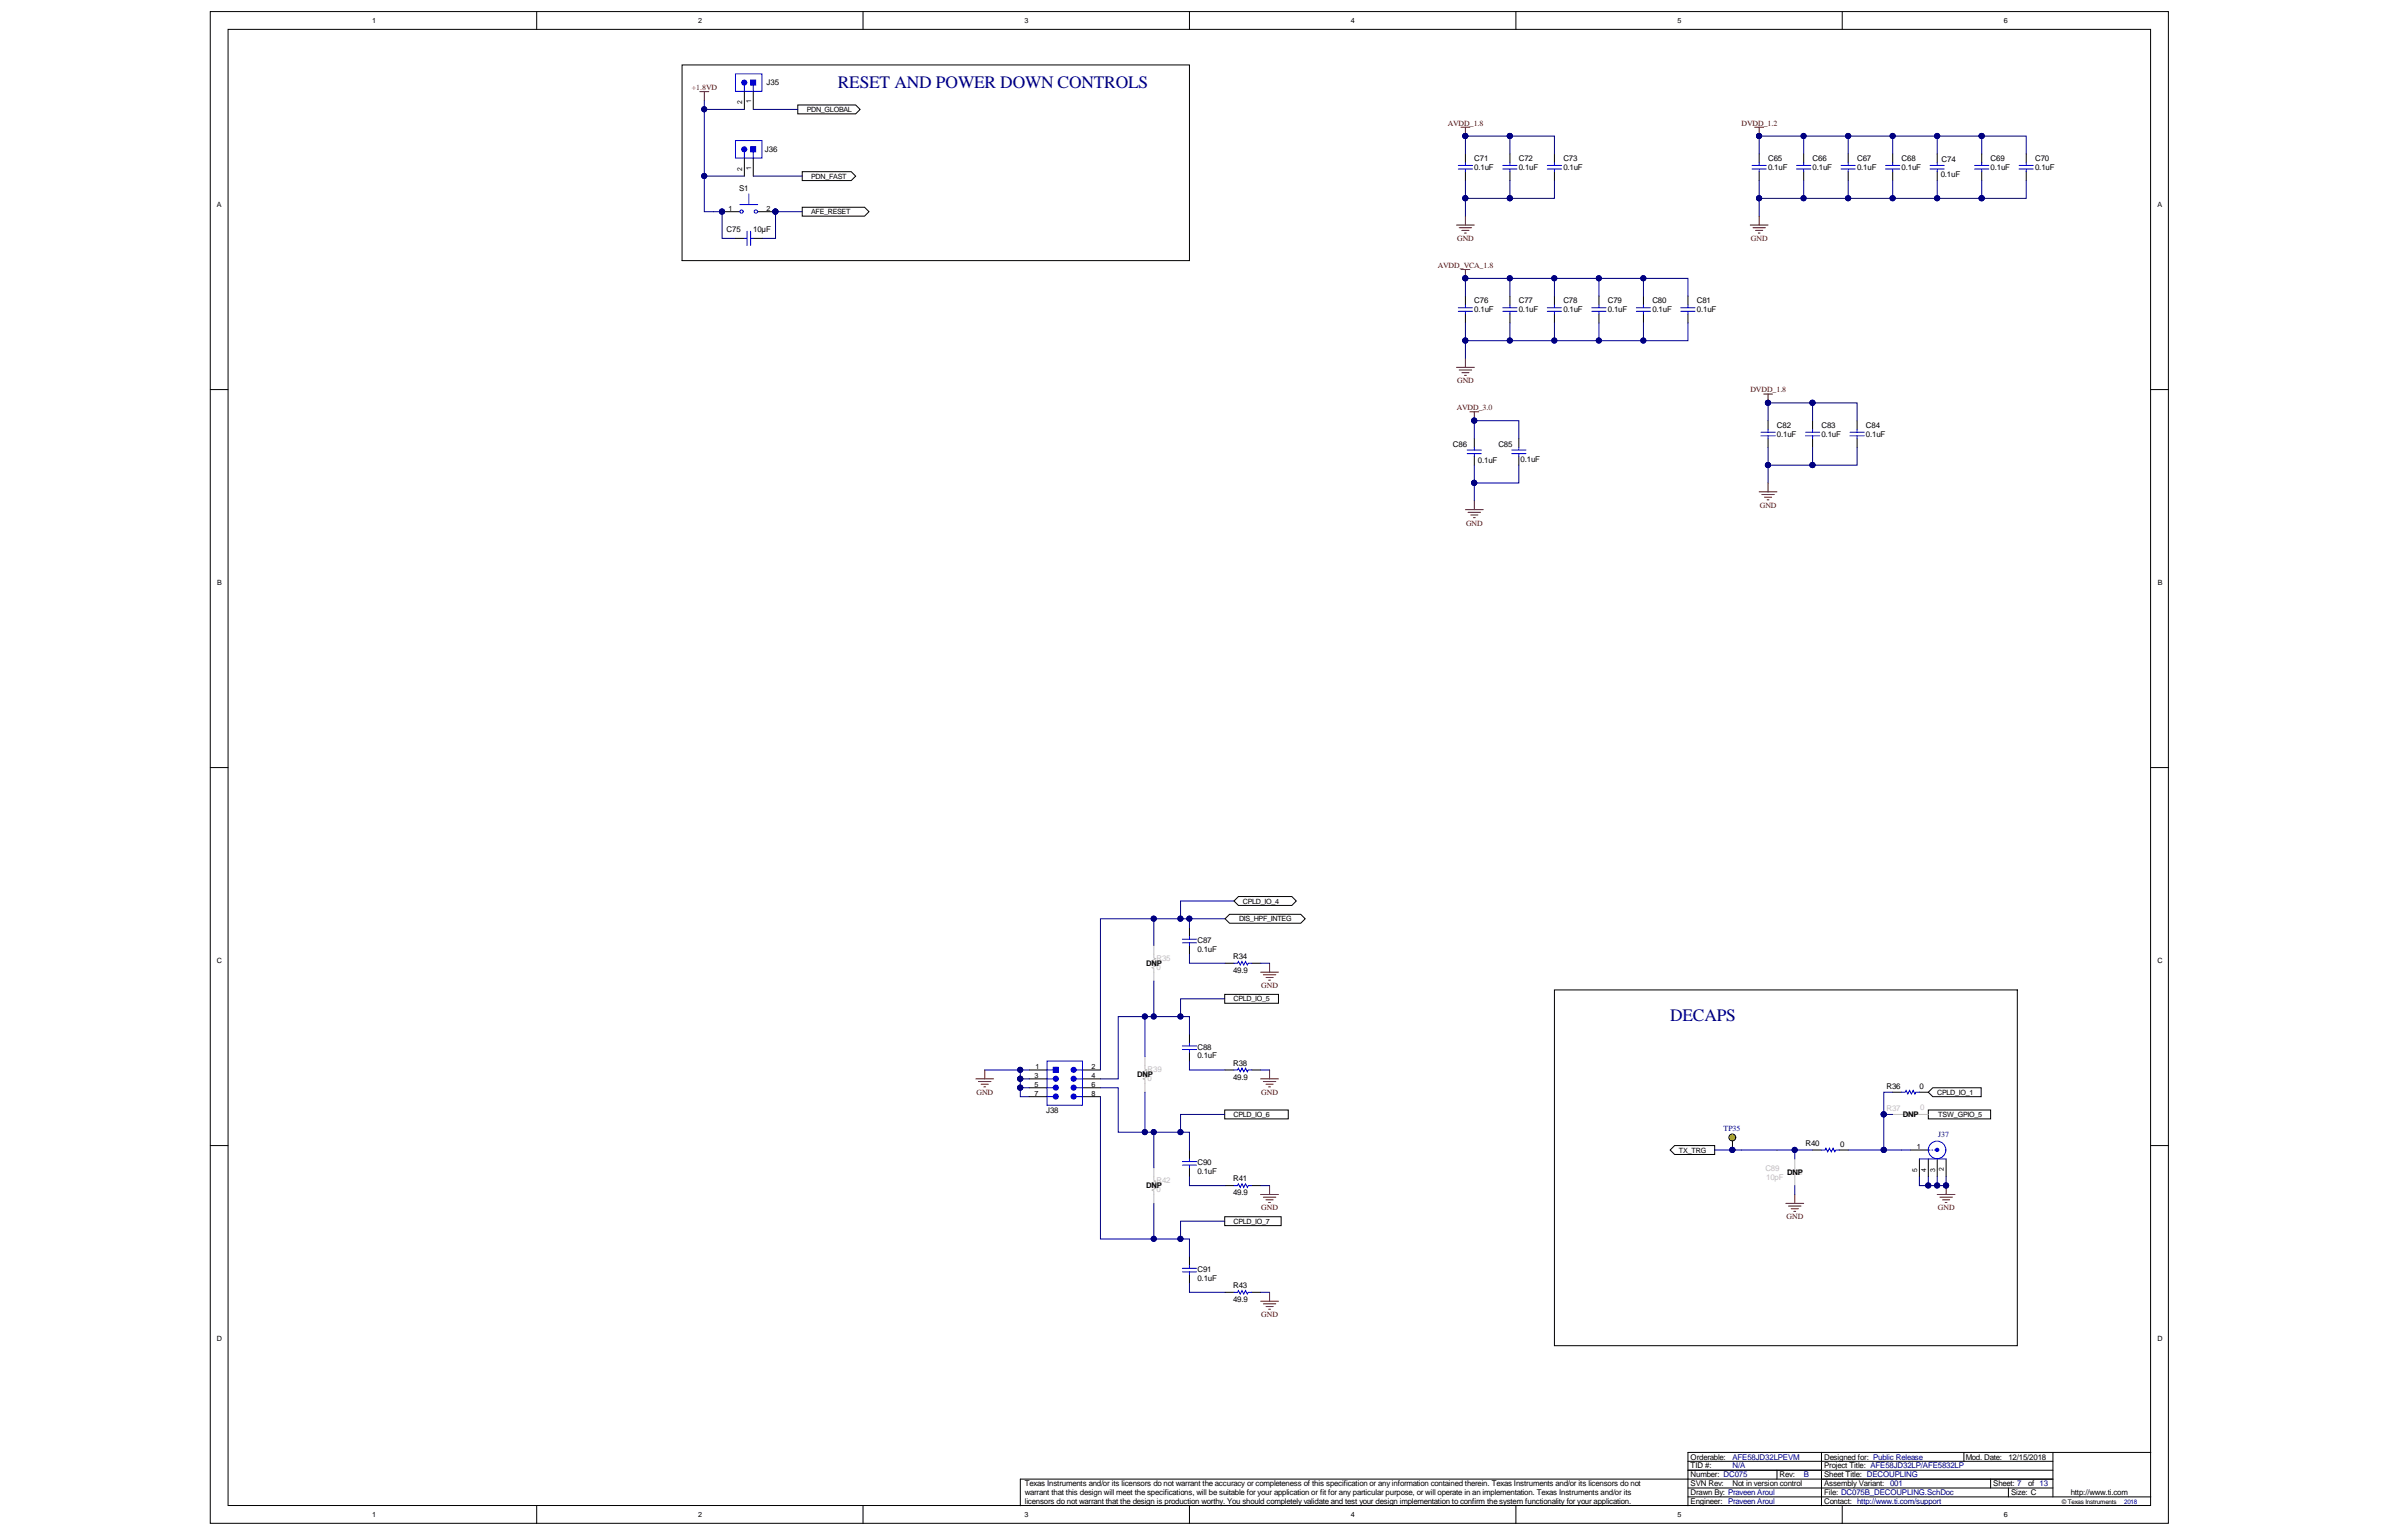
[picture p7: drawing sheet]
<svg xmlns="http://www.w3.org/2000/svg" width="432mm" height="279mm" viewBox="0 0 432 279" stroke-linecap="round" stroke-linejoin="round" font-family="sans-serif">
<defs><g id="words">
<g font-size="3.2" fill="#000080">
<text x="151.9" y="15.9">RESET AND POWER DOWN CONTROLS</text>
<text x="302.8" y="185.2">DECAPS</text>
</g>
<g font-size="1.4" fill="#800000">
<text x="125.4" y="16.3">+1.8VD</text>
<text x="262.5" y="22.8">AVDD_1.8</text>
<text x="315.7" y="22.8">DVDD_1.2</text>
<text x="264.1" y="43.7">GND</text>
<text x="317.4" y="43.7">GND</text>
<text x="260.7" y="48.6">AVDD_VCA_1.8</text>
<text x="264.1" y="69.5">GND</text>
<text x="317.3" y="71.1">DVDD_1.8</text>
<text x="264.1" y="74.4">AVDD_3.0</text>
<text x="265.8" y="95.3">GND</text>
<text x="319" y="92.1">GND</text>
<text x="228.6" y="179.1">GND</text>
<text x="177" y="198.5">GND</text>
<text x="228.6" y="198.5">GND</text>
<text x="228.6" y="219.5">GND</text>
<text x="323.9" y="221.1">GND</text>
<text x="351.3" y="219.5">GND</text>
<text x="228.6" y="238.8">GND</text>
</g>
<g font-size="1.4">
<text x="139" y="15.5">J35</text>
<text x="138.6" y="27.6">J36</text>
<text x="267.3" y="29.2">C71</text>
<text x="275.3" y="29.2">C72</text>
<text x="283.4" y="29.2">C73</text>
<text x="320.5" y="29.2">C65</text>
<text x="328.6" y="29.2">C66</text>
<text x="336.6" y="29.2">C67</text>
<text x="344.7" y="29.2">C68</text>
<text x="352" y="29.4">C74</text>
<text x="360.9" y="29.2">C69</text>
<text x="368.9" y="29.2">C70</text>
<text x="134" y="34.7">S1</text>
<text x="267.3" y="30.8">0.1uF</text>
<text x="275.3" y="30.8">0.1uF</text>
<text x="283.4" y="30.8">0.1uF</text>
<text x="320.5" y="30.8">0.1uF</text>
<text x="328.6" y="30.8">0.1uF</text>
<text x="336.6" y="30.8">0.1uF</text>
<text x="344.7" y="30.8">0.1uF</text>
<text x="351.8" y="32.1">0.1uF</text>
<text x="360.9" y="30.8">0.1uF</text>
<text x="368.9" y="30.8">0.1uF</text>
<text x="131.7" y="42.1">C75</text>
<text x="136.6" y="42.1">10µF</text>
<text x="267.3" y="56.6">0.1uF</text>
<text x="267.3" y="55">C76</text>
<text x="275.3" y="56.6">0.1uF</text>
<text x="275.3" y="55">C77</text>
<text x="283.4" y="56.6">0.1uF</text>
<text x="283.4" y="55">C78</text>
<text x="291.5" y="56.6">0.1uF</text>
<text x="291.5" y="55">C79</text>
<text x="299.5" y="56.6">0.1uF</text>
<text x="299.5" y="55">C80</text>
<text x="307.6" y="56.6">0.1uF</text>
<text x="307.6" y="55">C81</text>
<text x="322.1" y="77.6">C82</text>
<text x="330.2" y="77.6">C83</text>
<text x="338.3" y="77.6">C84</text>
<text x="263.4" y="81.1">C86</text>
<text x="267.9" y="83.9">0.1uF</text>
<text x="271.6" y="81">C85</text>
<text x="275.6" y="83.7">0.1uF</text>
<text x="322.1" y="79.2">0.1uF</text>
<text x="330.2" y="79.2">0.1uF</text>
<text x="338.3" y="79.2">0.1uF</text>
<text x="217.1" y="172.6">0.1uF</text>
<text x="217.1" y="171">C87</text>
<text x="223.5" y="173.9">R34</text>
<text x="207.8" y="175.1">DNP</text>
<text x="223.5" y="176.4">49.9</text>
<text x="217.1" y="191.9">0.1uF</text>
<text x="217.1" y="190.3">C88</text>
<text x="206.2" y="195.3">DNP</text>
<text x="223.5" y="195.8">49.9</text>
<text x="223.5" y="193.2">R38</text>
<text x="342" y="197.4">R36</text>
<text x="347.9" y="197.4">0</text>
<text x="189.6" y="201.8">J38</text>
<text x="344.9" y="202.5">DNP</text>
<text x="327.3" y="207.7">R40</text>
<text x="333.6" y="207.9">0</text>
<text x="207.8" y="215.4">DNP</text>
<text x="217.1" y="212.9">0.1uF</text>
<text x="217.1" y="211.3">C90</text>
<text x="223.5" y="214.2">R41</text>
<text x="324" y="213">DNP</text>
<text x="223.5" y="216.8">49.9</text>
<text x="217.1" y="232.2">0.1uF</text>
<text x="217.1" y="230.6">C91</text>
<text x="223.5" y="233.5">R43</text>
<text x="223.5" y="236.1">49.9</text>
<text x="185.8" y="269.5">Texas Instruments and/or its licensors do not warrant the accuracy or completeness of this specification or any information contained therein. Texas Instruments and/or its licensors do not</text>
<text x="306.5" y="269.5">SVN Rev:</text>
<text x="306.5" y="267.9">Number: DC075</text>
<text x="306.5" y="266.3">TID #:</text>
<text x="306.5" y="264.6">Orderable:</text>
<text x="314.1" y="269.5">Not in version control</text>
<text x="322.6" y="267.9">Rev:</text>
<text x="330.7" y="267.9">Sheet Title: DECOUPLING</text>
<text x="330.7" y="266.3">Project Title: AFE58JD32LP/AFE5832LP</text>
<text x="330.7" y="264.6">Designed for: Public Release</text>
<text x="330.7" y="269.5">Assembly Variant:</text>
<text x="356.3" y="264.6">Mod. Date:</text>
<text x="361.3" y="269.5">Sheet: 7</text>
<text x="364.1" y="264.6">12/15/2018</text>
<text x="367.6" y="269.5">of 13</text>
<text x="185.8" y="271.1">warrant that this design will meet the specifications, will be suitable for your application or fit for any particular purpose, or will operate in an implementation. Texas Instruments and/or its</text>
<text x="185.8" y="272.7">licensors do not warrant that the design is production worthy. You should completely validate and test your design implementation to confirm the system functionality for your application.</text>
<text x="306.5" y="271.1">Drawn By: Praveen Aroul</text>
<text x="306.5" y="272.7">Engineer: Praveen Aroul</text>
<text x="330.7" y="271.1">File: DC075B_DECOUPLING.SchDoc</text>
<text x="330.7" y="272.7">Contact: http://www.ti.com/support</text>
<text x="364.6" y="271.1">Size: C</text>
<text x="375.4" y="271.1">http://www.ti.com</text>
</g>
<g font-size="1.4" fill="#c0bebc">
<text x="209.7" y="175.8">0</text>
<text x="209.7" y="174.2">R35</text>
<text x="208" y="195.9">0</text>
<text x="208" y="194.3">R39</text>
<text x="342" y="201.4">R37</text>
<text x="348.1" y="201.3">0</text>
<text x="209.7" y="214.5">R42</text>
<text x="320" y="212.2">C89</text>
<text x="320.2" y="214">10pF</text>
<text x="209.7" y="216.1">0</text>
</g>
<g font-size="1.4" fill="#000080">
<text x="312.4" y="205">TP35</text>
<text x="351.3" y="206.1">J37</text>
<text x="314.1" y="266.3">N/A</text>
<text x="314.1" y="264.6">AFE58JD32LPEVM</text>
<text x="327" y="267.9">B</text>
<text x="342.6" y="269.5">001</text>
</g>
<g font-size="1.3">
<text x="67.5" y="4.2">1</text>
<text x="126.6" y="4.2">2</text>
<text x="185.7" y="4.2">3</text>
<text x="244.9" y="4.2">4</text>
<text x="304.1" y="4.2">5</text>
<text x="363.2" y="4.2">6</text>
<text x="146.2" y="20.3">PDN_GLOBAL</text>
<text x="147" y="32.4">PDN_FAST</text>
<text x="39.3" y="37.6">A</text>
<text x="132" y="38.2">1</text>
<text x="139" y="38.2">2</text>
<text x="147" y="38.8">AFE_RESET</text>
<text x="391.1" y="37.6">A</text>
<text x="39.4" y="106.1">B</text>
<text x="391.1" y="106.1">B</text>
<text x="224.6" y="167">DIS_HPF_INTEG</text>
<text x="225.3" y="163.8">CPLD_IO_4</text>
<text x="39.3" y="174.6">C</text>
<text x="391.1" y="174.6">C</text>
<text x="223.6" y="181.6">CPLD_IO_5</text>
<text x="187.6" y="195.4">3</text>
<text x="187.6" y="197">5</text>
<text x="187.7" y="193.8">1</text>
<text x="197.9" y="193.8">2</text>
<text x="197.9" y="195.4">4</text>
<text x="197.9" y="197">6</text>
<text x="187.6" y="198.6">7</text>
<text x="197.9" y="198.6">8</text>
<text x="223.6" y="202.5">CPLD_IO_6</text>
<text x="351.2" y="198.5">CPLD_IO_1</text>
<text x="351.3" y="202.5">TSW_GPIO_5</text>
<text x="304.4" y="209">TX_TRG</text>
<text x="347.5" y="208.3">1</text>
<text x="223.6" y="221.9">CPLD_IO_7</text>
<text x="39.3" y="243.2">D</text>
<text x="391.1" y="243.2">D</text>
<text x="67.5" y="275.1">1</text>
<text x="126.6" y="275.1">2</text>
<text x="185.7" y="275.1">3</text>
<text x="244.9" y="275.1">4</text>
<text x="304.1" y="275.1">5</text>
<text x="363.2" y="275.1">6</text>
</g>
<g font-size="1.2">
<text x="134.5" y="18.9" transform="rotate(-90 134.5 18.9)">2</text>
<text x="136.2" y="18.7" transform="rotate(-90 136.2 18.7)">1</text>
<text x="134.5" y="31" transform="rotate(-90 134.5 31)">2</text>
<text x="136.2" y="30.8" transform="rotate(-90 136.2 30.8)">1</text>
<text x="347.5" y="212.4" transform="rotate(-90 347.5 212.4)">5</text>
<text x="349.2" y="212.4" transform="rotate(-90 349.2 212.4)">4</text>
<text x="350.8" y="212.4" transform="rotate(-90 350.8 212.4)">3</text>
<text x="352.4" y="212.4" transform="rotate(-90 352.4 212.4)">2</text>
</g>
<text font-size="1.1" x="373.8" y="272.8">© Texas Instruments</text>
<text font-size="1.1" fill="#000080" x="385.1" y="272.8">2018</text>
</g></defs>
<g fill="#fff" stroke="#000" stroke-width=".18">
<path d="M38.1 2.1h355v274.1h-355z"/>
<path d="M41.3 5.3h348.5v267.7h-348.5z"/>
</g>
<g fill="none" stroke="#000" stroke-width=".18">
<path d="M97.3 2.1v3.2M156.4 2.1v3.2M215.6 2.1v3.2M274.8 2.1v3.2M334 2.1v3.2M265.6 27.9v1.6M265.6 31.1v1.6M273.7 27.9v1.6M273.7 31.1v1.6M281.8 27.9v1.6M281.8 31.1v1.6M265.6 53.7v1.6"/>
<path d="M265.6 56.9v1.6M273.7 53.7v1.6M273.7 56.9v1.6M281.8 53.7v1.6M281.8 56.9v1.6M289.9 53.7v1.6M289.9 56.9v1.6M297.9 53.7v1.6M297.9 56.9v1.6M306 53.7v1.6M306 56.9v1.6M38.1 70.6h3.2"/>
<path d="M267.3 79.5v1.6M275.3 79.5v1.6M389.9 70.6h3.2M267.3 82.7v1.6M275.3 82.7v1.6M38.1 139.2h3.2M389.9 139.2h3.2M38.1 207.7h3.2M389.9 207.7h3.2M97.3 273v3.3M156.4 273v3.3M215.6 273v3.3"/>
<path d="M274.8 273v3.3M306 271.4h83.9M306 269.8h66.1M306 266.6h66.1M306 265h66.1M322.1 266.6v1.6M330.2 263.3h-24.2v9.7M334 273v3.3M356 263.3v1.7M360.9 268.2v1.6M364.1 269.8v1.6M372.1 268.2h-187.1v4.8"/>
<path d="M372.1 263.3v8.1M389.9 263.3h-59.7v9.7"/>
</g>
<g fill="none" stroke="#00f" stroke-width=".18">
<path d="M264.4 30h2.5M264.4 30.6h2.5M265.6 29.5v.5M265.6 30.6v.5M272.4 30h2.6M272.4 30.6h2.6M273.7 29.5v.5M273.7 30.6v.5M280.5 30h2.6M280.5 30.6h2.6M281.8 29.5v.5M281.8 30.6v.5"/>
<path d="M264.4 55.8h2.5M264.4 56.4h2.5M265.6 55.3v.5M265.6 56.4v.5M272.4 55.8h2.6M272.4 56.4h2.6M273.7 55.3v.5M273.7 56.4v.5M280.5 55.8h2.6M280.5 56.4h2.6M281.8 55.3v.5M281.8 56.4v.5"/>
<path d="M288.6 55.8h2.5M288.6 56.4h2.5M289.9 55.3v.5M289.9 56.4v.5M296.6 55.8h2.6M296.6 56.4h2.6M297.9 55.3v.5M297.9 56.4v.5M304.7 55.8h2.6M304.7 56.4h2.6M306 55.3v.5M306 56.4v.5"/>
<path d="M266 81.6h2.5M266 82.2h2.5M267.3 81.1v.5M267.3 82.2v.5M274 81.6h2.6M274 82.2h2.6M275.3 81.1v.5M275.3 82.2v.5"/>
</g>
<g fill="none" stroke="#800000" stroke-width=".18">
<path d="M265.6 39.2v1.6M264 40.8h3.3M264.5 41.3h2.3M265 41.8h1.3M265.5 42.3h.3M264 66.6h3.3M264.5 67.1h2.3M265 67.6h1.3M265.5 68.1h.3M265.6 65v1.6M265.6 92.4h3.3M266.1 92.9h2.3"/>
<path d="M266.6 93.4h1.3M267.1 93.9h.3M267.3 90.8v1.6"/>
</g>
<path d="M133.3 13.4h4.8v3.2h-4.8z" fill="#fff" stroke="#00f" stroke-width=".18"/>
<path d="M134.9 15.5v1.1M136.6 15.5v1.1" fill="none" stroke="#00f" stroke-width=".18"/>
<g fill="#00f" stroke="#00f" stroke-width=".18">
<path d="M136.1 14.5h.9v.9h-.9z"/>
<circle cx="134.9" cy="15" r=".46"/>
</g>
<path d="M134.9 16.6v3.2M136.6 16.6v3.2" fill="none" stroke="#000" stroke-width=".18"/>
<path d="M144.6 19h10.5l.8 .8-.8 .8h-10.5z" fill-rule="evenodd" fill="#fff" stroke="#000" stroke-width=".18"/>
<path d="M133.3 25.5h4.8v3.2h-4.8z" fill="#fff" stroke="#00f" stroke-width=".18"/>
<path d="M134.9 27.6v1.1M136.6 27.6v1.1" fill="none" stroke="#00f" stroke-width=".18"/>
<g fill="#00f" stroke="#00f" stroke-width=".18">
<path d="M136.1 26.6h.9v.9h-.9z"/>
<circle cx="134.9" cy="27.1" r=".46"/>
</g>
<path d="M134.9 28.7v3.2M136.6 28.7v3.2" fill="none" stroke="#000" stroke-width=".18"/>
<g fill="#fff" stroke="#000" stroke-width=".18">
<path d="M145.4 31.1h8.9l.8 .8-.8 .8h-8.9z" fill-rule="evenodd"/>
<path d="M145.4 37.6h11.3l.8 .8-.8 .8h-11.3z" fill-rule="evenodd"/>
</g>
<g fill="none" stroke="#000" stroke-width=".18">
<path d="M123.6 11.8h92v35.5h-92zM318.9 27.9v1.6M318.9 31.1v1.6M327 27.9v1.6M327 31.1v1.6M335 27.9v1.6M335 31.1v1.6M343.1 27.9v1.6M343.1 31.1v1.6M351.2 27.9v1.6M351.2 31.1v1.6M359.2 27.9v1.6"/>
<path d="M359.2 31.1v1.6M367.3 27.9v1.6M367.3 31.1v1.6M320.5 76.3v1.6M320.5 79.5v1.6M328.6 76.3v1.6M328.6 79.5v1.6M336.6 76.3v1.6M336.6 79.5v1.6M215.6 168.2v1.6M215.6 171.4v1.6M222.1 174.7h1.6"/>
<path d="M226.9 174.7h1.6M281.8 179.5h83.9v64.5h-83.9z"/>
</g>
<g fill="none" stroke="#00f" stroke-width=".18">
<path d="M317.6 30h2.6M317.6 30.6h2.6M318.9 29.5v.5M318.9 30.6v.5M325.7 30h2.6M325.7 30.6h2.6M327 29.5v.5M327 30.6v.5M333.7 30h2.6M333.7 30.6h2.6M335 29.5v.5M335 30.6v.5"/>
<path d="M341.8 30h2.6M341.8 30.6h2.6M343.1 29.5v.5M343.1 30.6v.5M349.9 30h2.6M349.9 30.6h2.6M351.2 29.5v.5M351.2 30.6v.5M357.9 30h2.6M357.9 30.6h2.6M359.2 29.5v.5M359.2 30.6v.5"/>
<path d="M366 30h2.6M366 30.6h2.6M367.3 29.5v.5M367.3 30.6v.5M319.2 78.4h2.6M319.2 79h2.6M320.5 77.9v.5M320.5 79v.5M327.3 78.4h2.6M327.3 79h2.6M328.6 77.9v.5M328.6 79v.5"/>
<path d="M335.4 78.4h2.5M335.4 79h2.5M336.6 77.9v.5M336.6 79v.5M214.3 170.3h2.6M214.3 170.9h2.6M215.6 169.8v.5M215.6 170.9v.5M223.7 174.7h.6l.2-.4 .3 .7 .3-.7 .4 .7 .3-.7 .3 .7 .2-.3h.6"/>
</g>
<path d="M318.9 39.2v1.6M317.3 40.8h3.2M317.8 41.3h2.2M318.3 41.8h1.2M318.7 42.3h.4M318.9 89.2h3.2M319.4 89.7h2.2M319.9 90.2h1.3M320.3 90.6h.4M320.5 87.6v1.6" fill="none" stroke="#800000" stroke-width=".18"/>
<path d="M222.1 166.6l.8-.8h12.9l.8 .8-.8 .8h-12.9z" fill-rule="evenodd" fill="#fff" stroke="#000" stroke-width=".18"/>
<path d="M215.6 187.6v1.6M215.6 190.8v1.6M222.1 194h1.6M226.9 194h1.6M215.6 208.5v1.6M215.6 211.7v1.7M222.1 215h1.6M226.9 215h1.6M215.6 227.9v1.6M215.6 231.1v1.6M222.1 234.3h1.6M226.9 234.3h1.6" fill="none" stroke="#000" stroke-width=".18"/>
<g fill="none" stroke="#00f" stroke-width=".18">
<path d="M214.3 189.7h2.6M214.3 190.3h2.6M215.6 189.2v.5M215.6 190.3v.5M223.7 194h.6l.2-.3 .3 .6 .3-.6 .4 .6 .3-.6 .3 .6 .2-.3h.6M214.3 210.6h2.6M214.3 211.3h2.6M215.6 210.1v.5M215.6 211.3v.4M223.7 215h.6l.2-.4 .3 .7 .3-.7 .4 .7 .3-.7 .3 .7 .2-.3h.6M214.3 230h2.6M214.3 230.6h2.6"/>
<path d="M215.6 229.5v.5M215.6 230.6v.5M223.7 234.3h.6l.2-.3 .3 .6 .3-.6 .4 .6 .3-.6 .3 .6 .2-.3h.6"/>
</g>
<g fill="none" stroke="#800000" stroke-width=".18">
<path d="M126.9 16.6h1.6M127.7 16.6v1.6M176.9 195.6h3.2M177.4 196.1h2.2M177.9 196.6h1.3M178.3 197.1h.4M178.5 194v1.6M323.7 218.2h3.3M324.2 218.7h2.3M324.7 219.2h1.3M325.2 219.6h.3M325.4 216.6v1.6"/>
<path d="M351.2 216.6h3.2M351.7 217.1h2.2M352.1 217.6h1.3M352.6 218h.3M352.8 215v1.6"/>
</g>
<path d="M324.1 212.9h2.5M324.1 212.2h2.5M325.4 210.1v2.1M325.4 212.9v2.1" fill="none" stroke="#c0bebc" stroke-width=".18"/>
<circle cx="352.8" cy="214.9" r=".46" fill="#000080" stroke="#000080" stroke-width=".18"/>
<path d="M349.6 201.3h11.3v1.6h-11.3z" fill-rule="evenodd" fill="#fff" stroke="#000" stroke-width=".18"/>
<path d="M209.2 171.4v2.3l.3 .1-.7 .4 .7 .3-.7 .3 .7 .3-.7 .4 .4 .1v2.3M207.6 191.6v2.2l.3 .2-.7 .3 .7 .4-.7 .3 .7 .3-.7 .3 .4 .2v2.2M209.2 211.7v2.3l.3 .2-.7 .3 .7 .3-.7 .3 .7 .4-.7 .3 .4 .1v2.3" fill="none" stroke="#c0bebc" stroke-width=".18"/>
<circle cx="314" cy="206.2" r=".62" fill="#fdf101" stroke="#000" stroke-width=".18"/>
<path d="M314.1 206.9v1.6" fill="none" stroke="#000" stroke-width=".18"/>
<circle cx="314" cy="208.5" r=".46" fill="#000080" stroke="#000080" stroke-width=".18"/>
<path d="M302.8 208.5l.8-.8h7.2v1.6h-7.2z" fill-rule="evenodd" fill="#fff" stroke="#000" stroke-width=".18"/>
<path d="M264.8 23.1h1.7M265.6 23.1v1.6M318.1 23.1h1.6M318.9 23.1v1.6M264.8 48.9h1.7M265.6 48.9v1.6M266.5 74.7h1.6M267.3 74.7v1.6M319.7 71.4h1.6M320.5 71.4v1.7" fill="none" stroke="#800000" stroke-width=".18"/>
<g fill="#000080" stroke="#000080" stroke-width=".18">
<circle cx="320.5" cy="73" r=".46"/>
<circle cx="318.9" cy="24.7" r=".46"/>
<circle cx="265.6" cy="24.7" r=".46"/>
<circle cx="267.2" cy="76.3" r=".46"/>
<circle cx="265.6" cy="50.5" r=".46"/>
</g>
<path d="M349.6 198l.8-.8h8.7v1.6h-8.7z" fill-rule="evenodd" fill="#fff" stroke="#000" stroke-width=".18"/>
<path d="M130.9 38.4h3.2M137.4 38.4h3.2M343.1 198h1.6M347.9 198h1.7M328.6 208.5h1.6M333.4 208.5h1.6M346.3 208.5h3.3M347.9 210.1v3.3M349.6 210.1v3.3M351.2 210.1v3.3M352.8 210.1v3.3" fill="none" stroke="#000" stroke-width=".18"/>
<g fill="none" stroke="#00f" stroke-width=".18">
<path d="M134.1 37.1h3.3M135.7 35.2v1.9M344.7 198h.7l.1-.3 .3 .7 .4-.7 .3 .7 .3-.7 .3 .7 .2-.4h.6M330.2 208.5h.6l.2-.3 .3 .6 .3-.6 .4 .6 .3-.6 .3 .6 .2-.3h.6M347.9 210.1h4.9M349.7 208.5h.2M350.2 208.5h.2M350.7 208.5h.1"/>
<circle cx="134.4" cy="38.4" r=".3"/>
<circle cx="137" cy="38.4" r=".3"/>
<circle cx="351.1" cy="208.5" r="1.59"/>
</g>
<path d="M343.1 202.1h2.3l.1-.4 .3 .7 .4-.7 .3 .7 .3-.7 .3 .7 .2-.3h2.3" fill="none" stroke="#c0bebc" stroke-width=".18"/>
<g fill="#000080" stroke="#000080" stroke-width=".18">
<circle cx="140.6" cy="38.4" r=".46"/>
<circle cx="130.9" cy="38.4" r=".46"/>
</g>
<circle cx="351.2" cy="208.5" r=".3" fill="#00f" stroke="#00f" stroke-width=".18"/>
<path d="M189.8 192.4h6.4v8h-6.4z" fill="#fff" stroke="#00f" stroke-width=".18"/>
<path d="M186.6 194h3.2M186.6 195.6h3.2M186.6 197.2h3.2M186.6 198.8h3.2M196.3 194h3.2M196.3 195.6h3.2M196.3 197.2h3.2M196.3 198.8h3.2" fill="none" stroke="#000" stroke-width=".18"/>
<path d="M189.8 195.6h1.1M189.8 194h1.1M189.8 197.2h1.1M189.8 198.8h1.1M195.1 195.6h1.2M195.1 194h1.2M195.1 197.2h1.2M195.1 198.8h1.2" fill="none" stroke="#00f" stroke-width=".18"/>
<g fill="#00f" stroke="#00f" stroke-width=".18">
<path d="M190.9 193.5h1v.9h-1z"/>
<circle cx="191.4" cy="195.6" r=".46"/>
<circle cx="191.4" cy="194" r=".46"/>
<circle cx="191.4" cy="197.2" r=".46"/>
<circle cx="191.4" cy="198.8" r=".46"/>
<circle cx="194.6" cy="198.8" r=".46"/>
<circle cx="194.6" cy="197.2" r=".46"/>
<circle cx="194.6" cy="195.6" r=".46"/>
<circle cx="194.6" cy="194" r=".46"/>
</g>
<g fill="#fff" stroke="#000" stroke-width=".18">
<path d="M222 201.3h11.5v1.6h-11.5z" fill-rule="evenodd"/>
<path d="M222 220.6h10.2v1.6h-10.2z" fill-rule="evenodd"/>
</g>
<g fill="none" stroke="#800000" stroke-width=".18">
<path d="M228.5 176.3h3.3M229 176.8h2.3M229.5 177.2h1.3M230 177.7h.3M230.1 174.7v1.6M228.5 195.6h3.3M229 196.1h2.3M229.5 196.6h1.3M230 197.1h.3M230.1 194v1.6M228.5 216.6h3.3M229 217.1h2.3"/>
<path d="M229.5 217.6h1.3M230 218h.3M230.1 215v1.6M228.5 235.9h3.3M229 236.4h2.3M229.5 236.9h1.3M230 237.4h.3M230.1 234.3v1.6"/>
</g>
<g fill="#fff" stroke="#000" stroke-width=".18">
<path d="M223.7 163.4l.8-.8h9.7l.8 .8-.8 .8h-9.7z" fill-rule="evenodd"/>
<path d="M222 180.3h9.8v1.6h-9.8z" fill-rule="evenodd"/>
</g>
<g fill="none" stroke="#000080" stroke-width=".18">
<path d="M127.7 18.2v1.6h7.2M127.7 19.8v12.1h7.2M136.6 19.8h8M127.7 31.9v6.5h3.2v4.8h2.4M136.6 31.9h8.8M145.4 38.4h-4.8v4.8h-2.4M265.6 32.7v6.5M265.6 36h8.1M273.7 24.7h8.1v3.2M273.7 24.7v3.2M273.7 32.7v3.3M273.7 24.7h-8.1v3.2"/>
<path d="M281.8 32.7v3.3h-8.1M318.9 36h40.3M318.9 32.7v6.5M327 24.7v3.2M327 32.7v3.3M335 24.7v3.2M335 32.7v3.3M343.1 24.7v3.2M343.1 32.7v3.3M351.2 24.7v3.2M351.2 32.7v3.3M359.2 24.7h-40.3v3.2"/>
<path d="M359.2 24.7h8.1v3.2M359.2 24.7v3.2M359.2 32.7v3.3M367.3 32.7v3.3h-8.1M265.6 53.7v-3.2h40.4v3.2M265.6 58.5v6.5M273.7 50.5v3.2M273.7 58.5v3.3M281.8 50.5v3.2M281.8 58.5v3.3M289.9 50.5v3.2M289.9 58.5v3.3"/>
<path d="M297.9 50.5v3.2M297.9 58.5v3.3M306 58.5v3.3h-40.4M267.3 79.5v-3.2h8v3.2M328.6 73.1h8v3.2M328.6 73.1v3.2M328.6 73.1h-8.1v3.2M267.3 84.3v6.5M275.3 84.3v3.3h-8M320.5 81.1v6.5M320.5 84.3h8.1M328.6 81.1v3.2"/>
<path d="M336.6 81.1v3.2h-8M209.2 166.6v4.8M209.2 177.9v6.4M215.6 173v1.7h6.5M215.6 166.6v1.6M222.1 166.6h-22.6v27.4M223.7 163.4h-9.7v3.2M228.5 174.7h1.6M178.5 194h6.5M185 197.2v1.6h1.6M185 195.6h1.6M185 197.2h1.6"/>
<path d="M185 195.6v1.6M186.6 194h-1.6v1.6M199.5 198.8v25.8h16.1v3.3M199.5 197.2h3.2v8.1h12.9v3.2M207.6 184.3v7.3M207.6 198v7.3M215.6 192.4v1.6h6.5M215.6 187.6v-3.3h-12.9v11.3h-3.2M222 181.1h-8v3.2M228.5 194h1.6M343.1 198h-1.6v4.1M209.2 205.3v6.4"/>
<path d="M209.2 218.2v6.4M215.6 213.4v1.6h6.5M222 202.1h-8v3.2M228.5 215h1.6M310.8 208.5h17.8M325.4 208.5v1.6M325.4 215v1.6M335 208.5h11.3M341.5 202.1h1.6M341.5 202.1v6.4M347.9 213.4v1.6h4.9v-1.6M349.6 213.4v1.6"/>
<path d="M351.2 213.4v1.6M215.6 232.7v1.6h6.5M222 221.4h-8v3.2M228.5 234.3h1.6"/>
</g>
<g fill="#000080" stroke="#000080" stroke-width=".18">
<circle cx="273.7" cy="24.7" r=".46"/>
<circle cx="273.7" cy="35.9" r=".46"/>
<circle cx="265.6" cy="35.9" r=".46"/>
<circle cx="273.7" cy="50.5" r=".46"/>
<circle cx="281.8" cy="50.5" r=".46"/>
<circle cx="289.8" cy="50.5" r=".46"/>
<circle cx="297.9" cy="50.5" r=".46"/>
<circle cx="297.9" cy="61.7" r=".46"/>
<circle cx="289.8" cy="61.7" r=".46"/>
<circle cx="281.8" cy="61.7" r=".46"/>
<circle cx="273.7" cy="61.7" r=".46"/>
<circle cx="265.6" cy="61.7" r=".46"/>
<circle cx="267.2" cy="87.5" r=".46"/>
<circle cx="326.9" cy="24.7" r=".46"/>
<circle cx="335" cy="24.7" r=".46"/>
<circle cx="343.1" cy="24.7" r=".46"/>
<circle cx="351.2" cy="24.7" r=".46"/>
<circle cx="351.2" cy="35.9" r=".46"/>
<circle cx="343.1" cy="35.9" r=".46"/>
<circle cx="335" cy="35.9" r=".46"/>
<circle cx="326.9" cy="35.9" r=".46"/>
<circle cx="318.9" cy="35.9" r=".46"/>
<circle cx="328.6" cy="73" r=".46"/>
<circle cx="328.6" cy="84.3" r=".46"/>
<circle cx="320.5" cy="84.3" r=".46"/>
<circle cx="209.1" cy="166.6" r=".46"/>
<circle cx="209.1" cy="224.6" r=".46"/>
<circle cx="215.6" cy="166.6" r=".46"/>
<circle cx="314" cy="208.5" r=".46"/>
<circle cx="325.3" cy="208.5" r=".46"/>
<circle cx="184.9" cy="195.6" r=".46"/>
<circle cx="184.9" cy="197.2" r=".46"/>
<circle cx="341.5" cy="202" r=".46"/>
<circle cx="265.6" cy="24.7" r=".46"/>
<circle cx="265.6" cy="50.5" r=".46"/>
<circle cx="267.2" cy="76.3" r=".46"/>
<circle cx="318.9" cy="24.7" r=".46"/>
<circle cx="359.2" cy="24.7" r=".46"/>
<circle cx="359.2" cy="35.9" r=".46"/>
<circle cx="320.5" cy="73" r=".46"/>
<circle cx="214" cy="166.6" r=".46"/>
<circle cx="341.5" cy="208.5" r=".46"/>
<circle cx="184.9" cy="194" r=".46"/>
<circle cx="140.6" cy="38.4" r=".46"/>
<circle cx="130.9" cy="38.4" r=".46"/>
<circle cx="349.5" cy="214.9" r=".46"/>
<circle cx="351.2" cy="214.9" r=".46"/>
<circle cx="352.8" cy="214.9" r=".46"/>
<circle cx="209.1" cy="184.3" r=".46"/>
<circle cx="209.1" cy="205.3" r=".46"/>
<circle cx="207.5" cy="184.3" r=".46"/>
<circle cx="207.5" cy="205.3" r=".46"/>
<circle cx="127.7" cy="19.8" r=".46"/>
<circle cx="127.7" cy="31.9" r=".46"/>
<circle cx="214" cy="224.6" r=".46"/>
<circle cx="214" cy="205.3" r=".46"/>
<circle cx="214" cy="184.3" r=".46"/>
</g>
<path d="M133.3 43.2h1.6M136.6 43.2h1.6" fill="none" stroke="#000" stroke-width=".18"/>
<path d="M134.9 43.2h.5M135.4 41.9v2.6M136.1 43.2h.5M136.1 41.9v2.6" fill="none" stroke="#00f" stroke-width=".18"/>
<use href="#words"/>
</svg>
